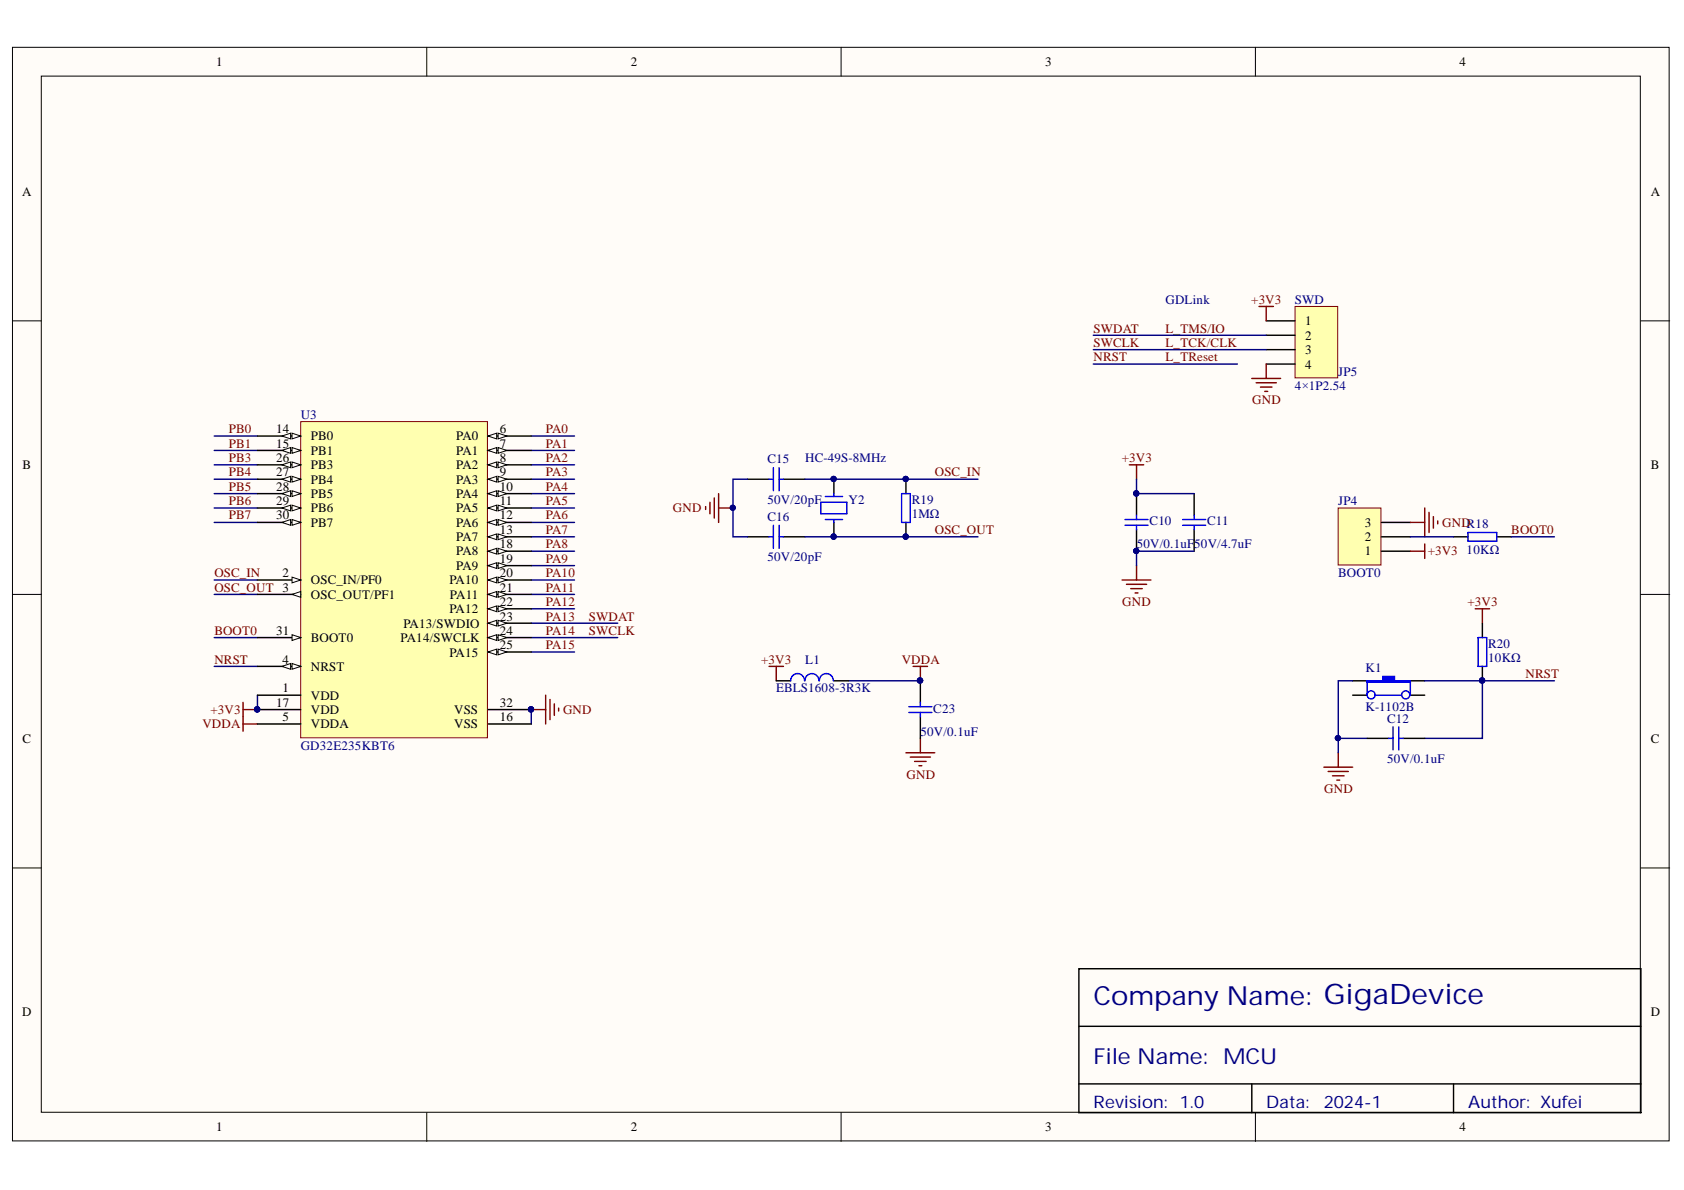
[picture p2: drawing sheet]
<svg xmlns="http://www.w3.org/2000/svg" width="297mm" height="210mm" viewBox="0 0 297 210" stroke-linecap="round" stroke-linejoin="round" font-family="sans-serif">
<defs><g id="words">
<text font-size="4.6" fill="#000080" x="192.9" y="177.3">Company Name: GigaDevice</text>
<text font-size="3.9" fill="#000080" x="192.9" y="187.7">File Name: MCU</text>
<g font-size="3" fill="#000080">
<text x="192.9" y="195.4">Revision: 1.0</text>
<text x="223.3" y="195.4">Data:</text>
<text x="233.5" y="195.4">2024-1</text>
<text x="259" y="195.4">Author: Xufei</text>
</g>
<g font-size="2.3">
<text x="38.2" y="11.7">1</text>
<text x="111.2" y="11.7">2</text>
<text x="184.3" y="11.7">3</text>
<text x="257.4" y="11.7">4</text>
<text x="3.9" y="34.5">A</text>
<text x="291.2" y="34.5">A</text>
<text x="230.2" y="57.4">1</text>
<text x="230.2" y="59.9">2</text>
<text x="230.2" y="62.5">3</text>
<text x="230.2" y="65">4</text>
<text x="48.7" y="76.4">14</text>
<text x="54.8" y="77.7">PB0</text>
<text x="80.5" y="77.7">PA0</text>
<text x="88.2" y="76.4">6</text>
<text x="4" y="82.8">B</text>
<text x="48.7" y="78.9">15</text>
<text x="48.7" y="81.5">26</text>
<text x="54.8" y="80.2">PB1</text>
<text x="54.8" y="82.8">PB3</text>
<text x="80.5" y="80.2">PA1</text>
<text x="80.5" y="82.8">PA2</text>
<text x="88.2" y="78.9">7</text>
<text x="88.2" y="81.5">8</text>
<text x="291.2" y="82.8">B</text>
<text x="48.7" y="84">27</text>
<text x="48.7" y="86.6">28</text>
<text x="48.7" y="89.1">29</text>
<text x="54.8" y="85.3">PB4</text>
<text x="54.8" y="87.8">PB5</text>
<text x="80.5" y="85.3">PA3</text>
<text x="80.5" y="87.8">PA4</text>
<text x="88.2" y="84">9</text>
<text x="88.2" y="86.6">10</text>
<text x="88.2" y="89.1">11</text>
<text x="48.7" y="91.6">30</text>
<text x="54.8" y="90.4">PB6</text>
<text x="54.8" y="92.9">PB7</text>
<text x="80.5" y="90.4">PA5</text>
<text x="80.5" y="92.9">PA6</text>
<text x="80.5" y="95.4">PA7</text>
<text x="88.2" y="91.6">12</text>
<text x="88.2" y="94.2">13</text>
<text x="240.8" y="95.4">2</text>
<text x="240.8" y="92.9">3</text>
<text x="49.8" y="101.8">2</text>
<text x="80.5" y="100.5">PA9</text>
<text x="80.5" y="98">PA8</text>
<text x="88.2" y="101.8">20</text>
<text x="88.2" y="99.2">19</text>
<text x="88.2" y="96.7">18</text>
<text x="240.8" y="98">1</text>
<text x="54.8" y="103">OSC_IN/PF0</text>
<text x="54.8" y="105.7">OSC_OUT/PF1</text>
<text x="79.3" y="103">PA10</text>
<text x="79.4" y="105.7">PA11</text>
<text x="88.2" y="104.4">21</text>
<text x="88.2" y="106.9">22</text>
<text x="48.7" y="112">31</text>
<text x="54.8" y="113.3">BOOT0</text>
<text x="70.6" y="113.3">PA14/SWCLK</text>
<text x="71.1" y="110.7">PA13/SWDIO</text>
<text x="79.3" y="108.2">PA12</text>
<text x="88.2" y="109.5">23</text>
<text x="88.2" y="112">24</text>
<text x="49.8" y="117.1">4</text>
<text x="54.8" y="118.3">NRST</text>
<text x="79.3" y="115.8">PA15</text>
<text x="88.2" y="114.5">25</text>
<text x="48.7" y="124.7">17</text>
<text x="49.8" y="122.1">1</text>
<text x="54.8" y="123.4">VDD</text>
<text x="54.8" y="125.9">VDD</text>
<text x="80.1" y="125.9">VSS</text>
<text x="88.2" y="124.7">32</text>
<text x="4" y="131">C</text>
<text x="49.8" y="127.2">5</text>
<text x="54.8" y="128.5">VDDA</text>
<text x="80.1" y="128.5">VSS</text>
<text x="88.2" y="127.2">16</text>
<text x="291.2" y="131">C</text>
<text x="3.9" y="179.3">D</text>
<text x="291.2" y="179.3">D</text>
<text x="38.2" y="199.6">1</text>
<text x="111.2" y="199.6">2</text>
<text x="184.3" y="199.6">3</text>
<text x="257.4" y="199.6">4</text>
</g>
<g font-size="2.3" fill="#000080">
<text x="205.6" y="53.6">GDLink</text>
<text x="228.4" y="53.6">SWD</text>
<text x="228.4" y="68.8">4×1P2.54</text>
<text x="236" y="66.3">JP5</text>
<text x="53" y="73.9">U3</text>
<text x="135.4" y="81.7">C15</text>
<text x="142" y="81.5">HC-49S-8MHz</text>
<text x="135.4" y="88.8">50V/20pF</text>
<text x="149.7" y="88.8">Y2</text>
<text x="160.8" y="88.8">R19</text>
<text x="236" y="89.1">JP4</text>
<text x="135.4" y="91.9">C16</text>
<text x="160.8" y="91.4">1MΩ</text>
<text x="202.8" y="92.6">C10</text>
<text x="212.9" y="92.6">C11</text>
<text x="135.4" y="99">50V/20pF</text>
<text x="200.5" y="96.7">50V/0.1uF</text>
<text x="210.6" y="96.7">50V/4.7uF</text>
<text x="236" y="101.8">BOOT0</text>
<text x="258.7" y="97.7">10KΩ</text>
<text x="142" y="117.1">L1</text>
<text x="240.9" y="118.6">K1</text>
<text x="262.5" y="114.3">R20</text>
<text x="262.5" y="116.8">10KΩ</text>
<text x="136.9" y="122.1">EBLS1608-3R3K</text>
<text x="164.6" y="125.7">C23</text>
<text x="240.9" y="125.4">K-1102B</text>
<text x="162.3" y="129.7">50V/0.1uF</text>
<text x="244.7" y="127.5">C12</text>
<text x="53" y="132.3">GD32E235KBT6</text>
<text x="244.7" y="134.6">50V/0.1uF</text>
</g>
<g font-size="2.3" fill="#800000">
<text x="220.7" y="53.6">+3V3</text>
<text x="192.9" y="58.7">SWDAT</text>
<text x="205.6" y="58.7">L_TMS/IO</text>
<text x="192.9" y="61.2">SWCLK</text>
<text x="192.9" y="63.7">NRST</text>
<text x="205.6" y="61.2">L_TCK/CLK</text>
<text x="205.6" y="63.7">L_TReset</text>
<text x="220.9" y="71.3">GND</text>
<text x="40.4" y="76.4">PB0</text>
<text x="96.3" y="76.4">PA0</text>
<text x="40.4" y="78.9">PB1</text>
<text x="40.4" y="81.5">PB3</text>
<text x="96.3" y="78.9">PA1</text>
<text x="96.3" y="81.5">PA2</text>
<text x="197.9" y="81.5">+3V3</text>
<text x="40.4" y="89.1">PB6</text>
<text x="40.4" y="84">PB4</text>
<text x="40.4" y="86.6">PB5</text>
<text x="96.3" y="84">PA3</text>
<text x="96.3" y="89.1">PA5</text>
<text x="96.3" y="86.6">PA4</text>
<text x="164.9" y="84">OSC_IN</text>
<text x="40.4" y="91.6">PB7</text>
<text x="96.3" y="94.2">PA7</text>
<text x="96.3" y="91.6">PA6</text>
<text x="118.7" y="90.4">GND</text>
<text x="164.9" y="94.2">OSC_OUT</text>
<text x="254.4" y="92.9">GNDR18</text>
<text x="266.6" y="94.2">BOOT0</text>
<text x="37.8" y="101.8">OSC_IN</text>
<text x="96.3" y="101.8">PA10</text>
<text x="96.3" y="99.2">PA9</text>
<text x="96.3" y="96.7">PA8</text>
<text x="251.8" y="98">+3V3</text>
<text x="37.8" y="104.4">OSC_OUT 3</text>
<text x="96.3" y="106.9">PA12</text>
<text x="96.3" y="104.4">PA11</text>
<text x="198" y="106.9">GND</text>
<text x="258.9" y="106.9">+3V3</text>
<text x="37.8" y="112">BOOT0</text>
<text x="96.3" y="109.5">PA13</text>
<text x="96.3" y="112">PA14</text>
<text x="103.9" y="109.5">SWDAT</text>
<text x="103.9" y="112">SWCLK</text>
<text x="37.8" y="117.1">NRST</text>
<text x="96.3" y="114.5">PA15</text>
<text x="134.3" y="117.1">+3V3</text>
<text x="159" y="117.1">VDDA</text>
<text x="269.1" y="119.6">NRST</text>
<text x="37.1" y="125.9">+3V3</text>
<text x="99.3" y="125.9">GND</text>
<text x="35.7" y="128.5">VDDA</text>
<text x="159.9" y="137.4">GND</text>
<text x="233.6" y="139.9">GND</text>
</g>
</g></defs>
<g fill="#fffcf8" stroke="#000" stroke-width=".18">
<path d="M2.2 8.3h292.2v192.9h-292.2z"/>
<path d="M7.3 13.4h282v182.8h-282z"/>
</g>
<path d="M75.3 8.3v5.1M148.4 8.3v5.1M221.4 8.3v5.1M2.2 56.6h5.1M289.4 56.6h5.1M2.2 104.8h5.1M289.4 104.8h5.1M2.2 153.1h5.1M289.4 153.1h5.1M75.3 196.3v5M148.4 196.3v5M221.4 196.3v5" fill="none" stroke="#000" stroke-width=".18"/>
<g fill="none" stroke="#000" stroke-width=".25">
<path d="M131.8 84.5h3.9M131.8 94.7h3.9M138.2 84.5h3.8M138.2 94.7h3.8M147.1 84.5v2.6M147.1 92.1v2.6M159.8 84.5v2.6M159.8 92.1v2.6M238.6 120.1h2.5M248.8 120.1h2.5M190.3 170.9h99.1v25.4h-99.1zM190.3 181h99.1"/>
<path d="M190.3 191.2h99.1M220.8 191.2v5.1M256.4 191.2v5.1"/>
</g>
<g fill="none" stroke="#00f" stroke-width=".25">
<path d="M135.7 84.5h.7M135.7 94.7h.7M136.4 82.5v4.1M136.4 92.7v4M137.4 84.5h.8M137.4 82.5v4.1M137.4 92.7v4M137.4 94.7h.8M144.8 88.6h4.6v2h-4.6zM145.6 87.6h3M145.6 91.6h3M147.1 87.1v.5"/>
<path d="M147.1 91.6v.5M159 87.1h1.6v5h-1.6z"/>
</g>
<g fill="#000080" stroke="#000080" stroke-width=".18">
<circle cx="147" cy="94.7" r=".46"/>
<circle cx="147" cy="84.5" r=".46"/>
<circle cx="129.2" cy="89.6" r=".46"/>
<circle cx="159.7" cy="94.7" r=".46"/>
<circle cx="159.7" cy="84.5" r=".46"/>
</g>
<path d="M131.8 84.5h-2.5v10.2h2.5M142 84.5h30.5M142 94.7h30.5M37.8 102.3h7.6M37.8 104.8h7.6" fill="none" stroke="#000080" stroke-width=".25"/>
<path d="M124.5 89.4v.5M125.2 88.6v2M126 87.8v3.6M126.8 87.1v5M126.8 89.6h2.5" fill="none" stroke="#800000" stroke-width=".25"/>
<path d="M241.1 120.1h2.8v-.8h2.1v.8h2.8v.2h-7.7z" fill-rule="evenodd" fill="#00f"/>
<g fill="none" stroke="#00f" stroke-width=".25">
<path d="M258.9 93.9h5.1v1.6h-5.1zM260.7 112.5h1.5v5h-1.5zM241.1 120.1h2.8v-.8h2.1v.8h2.8v.2h-7.7zM241.1 120.1v2.5M242.7 122.6h4.5M245 130.2h.7M245.7 128.2v4.1M246.7 130.2h.8M246.7 128.2v4.1M248.8 120.1v2.5"/>
<circle cx="241.9" cy="122.6" r=".71"/>
<circle cx="248" cy="122.6" r=".71"/>
</g>
<path d="M256.4 94.7h2.5M264 94.7h2.6M261.5 109.9v2.6M261.5 117.5v2.6M238.6 122.6h2.5M241.1 130.2h3.9M247.5 130.2h3.8M248.8 122.6h2.5" fill="none" stroke="#000" stroke-width=".25"/>
<path d="M260.2 107.4h2.5M261.5 107.4v2.5M233.5 135.3h5.1M234.3 136.1h3.5M235 136.8h2.1M235.8 137.6h.5M236.1 132.8v2.5" fill="none" stroke="#800000" stroke-width=".25"/>
<path d="M37.8 117.5h7.6M236.1 130.2h5M238.6 120.1h-2.5v12.7M251.3 120.1h22.9M261.5 120.1v10.1h-10.2" fill="none" stroke="#000080" stroke-width=".25"/>
<g fill="#000080" stroke="#000080" stroke-width=".18">
<circle cx="236" cy="130.2" r=".46"/>
<circle cx="261.4" cy="120" r=".46"/>
</g>
<path d="M236 89.6h7.6v10.1h-7.6z" fill="#ffffb0" stroke="#800000" stroke-width=".18"/>
<path d="M200.5 87.1v3.8M200.5 93.4v3.8M210.6 87.1v3.8M210.6 93.4v3.8M243.7 97.2h5.1M243.7 94.7h5.1M243.7 92.1h5.1M136.9 120.1h2.6M147.1 120.1h2.5M162.3 120.1v3.8M162.3 126.4v3.8" fill="none" stroke="#000" stroke-width=".25"/>
<g fill="none" stroke="#800000" stroke-width=".25">
<path d="M199.2 82h2.5M200.5 82v2.5M200.5 99.8v2.5M248.8 92.1h2.5M248.8 97.2h2.5M251.3 89.6v5.1M251.3 96v2.5M252.1 90.4v3.5M252.8 91.1v2.1M253.6 91.9v.5M135.7 117.5h2.5M136.9 117.5v2.6"/>
<path d="M161.1 117.5h2.5M162.3 117.5v2.6M197.9 102.3h5.1M198.7 103.1h3.5M199.5 103.8h2M200.2 104.6h.5M42.9 123.9v5.1M42.9 125.2h2.5M42.9 127.7h2.5M93.7 125.2h2.6M96.3 122.6v5.1M97 123.4v3.5"/>
<path d="M97.8 124.1v2.1M98.5 124.9v.5M159.8 132.8h5.1M160.6 133.5h3.5M161.3 134.3h2.1M162.1 135.1h.5M162.3 130.2v2.6"/>
</g>
<g fill="none" stroke="#000080" stroke-width=".25">
<path d="M37.8 76.9h7.6M37.8 79.5h7.6M93.7 76.9h7.6M93.7 79.5h7.6M192.8 64.2h25.5M37.8 82h7.6M37.8 84.5h7.6M37.8 92.1h7.6M37.8 89.6h7.6M37.8 87.1h7.6M93.7 94.7h7.6M93.7 82h7.6"/>
<path d="M93.7 84.5h7.6M93.7 92.1h7.6M93.7 89.6h7.6M93.7 87.1h7.6M93.7 97.2h7.6M93.7 99.8h7.6M200.5 84.5v2.6h10.1M210.6 97.2h-10.1v2.6M248.8 94.7h7.6M266.6 94.7h7.6M37.8 112.5h7.6M93.7 112.5h15.3"/>
<path d="M93.7 102.3h7.6M93.7 104.8h7.6M93.7 107.4h7.6M93.7 115h7.6M93.7 109.9h15.3M45.4 122.6v2.6M93.7 125.2v2.5M149.6 120.1h12.7"/>
</g>
<g fill="#000080" stroke="#000080" stroke-width=".18">
<circle cx="200.4" cy="97.2" r=".46"/>
<circle cx="200.4" cy="87" r=".46"/>
<circle cx="45.4" cy="125.1" r=".46"/>
<circle cx="93.7" cy="125.1" r=".46"/>
<circle cx="162.3" cy="120" r=".46"/>
</g>
<g fill="none" stroke="#00f" stroke-width=".25">
<path d="M198.4 91.6h4.1M198.4 92.7h4.1M200.5 90.9v.7M200.5 92.7v.7M208.6 91.6h4.1M208.6 92.7h4.1M210.6 90.9v.7M210.6 92.7v.7M141.9 120.1a1.22 1.22 0 0 0-1.2-1.3 1.22 1.22 0 0 0-1.2 1.3M144.4 120.1a1.23 1.23 0 0 0-1.2-1.3 1.23 1.23 0 0 0-1.2 1.3M147 120.1a1.23 1.23 0 0 0-1.2-1.3 1.23 1.23 0 0 0-1.3 1.3M160.3 124.7h4.1"/>
<path d="M160.3 125.7h4.1M162.3 123.9v.8M162.3 125.7v.7"/>
</g>
<path d="M53 74.4h33v55.7h-33z" fill="#ffffb0" stroke="#800000" stroke-width=".18"/>
<path d="M45.4 112.5h7.6" fill="none" stroke="#000" stroke-width=".25"/>
<path d="M51.5 112l1.5 .5-1.5 .5z" fill="#fffcf8"/>
<path d="M51.5 112l1.5 .5-1.5 .5z" fill="none" stroke="#000" stroke-width=".18"/>
<path d="M45.4 117.5h7.6" fill="none" stroke="#000" stroke-width=".25"/>
<path d="M51.5 117l1.5 .5-1.5 .6z" fill="#fffcf8"/>
<path d="M51.5 117l1.5 .5-1.5 .6z" fill="none" stroke="#000" stroke-width=".18"/>
<path d="M49.7 117.5l1.6-.5v1.1z" fill="#fffcf8"/>
<path d="M49.7 117.5l1.6-.5v1.1z" fill="none" stroke="#000" stroke-width=".18"/>
<path d="M45.4 102.3h7.6" fill="none" stroke="#000" stroke-width=".25"/>
<path d="M51.5 101.8l1.5 .5-1.5 .5z" fill="#fffcf8"/>
<path d="M51.5 101.8l1.5 .5-1.5 .5z" fill="none" stroke="#000" stroke-width=".18"/>
<path d="M45.4 104.8h7.6" fill="none" stroke="#000" stroke-width=".25"/>
<path d="M51.5 104.8l1.5-.5v1.1z" fill="#fffcf8"/>
<path d="M51.5 104.8l1.5-.5v1.1z" fill="none" stroke="#000" stroke-width=".18"/>
<path d="M86.1 76.9h7.6" fill="none" stroke="#000" stroke-width=".25"/>
<path d="M86.1 76.9l1.5-.5v1z" fill="#fffcf8"/>
<path d="M86.1 76.9l1.5-.5v1z" fill="none" stroke="#000" stroke-width=".18"/>
<path d="M87.9 76.4l1.5 .5-1.5 .5z" fill="#fffcf8"/>
<path d="M87.9 76.4l1.5 .5-1.5 .5z" fill="none" stroke="#000" stroke-width=".18"/>
<path d="M86.1 79.5h7.6" fill="none" stroke="#000" stroke-width=".25"/>
<path d="M86.1 79.5l1.5-.6v1.1z" fill="#fffcf8"/>
<path d="M86.1 79.5l1.5-.6v1.1z" fill="none" stroke="#000" stroke-width=".18"/>
<path d="M87.9 78.9l1.5 .6-1.5 .5z" fill="#fffcf8"/>
<path d="M87.9 78.9l1.5 .6-1.5 .5z" fill="none" stroke="#000" stroke-width=".18"/>
<path d="M86.1 102.3h7.6" fill="none" stroke="#000" stroke-width=".25"/>
<path d="M86.1 102.3l1.5-.5v1z" fill="#fffcf8"/>
<path d="M86.1 102.3l1.5-.5v1z" fill="none" stroke="#000" stroke-width=".18"/>
<path d="M87.9 101.8l1.5 .5-1.5 .5z" fill="#fffcf8"/>
<path d="M87.9 101.8l1.5 .5-1.5 .5z" fill="none" stroke="#000" stroke-width=".18"/>
<path d="M86.1 99.8h7.6" fill="none" stroke="#000" stroke-width=".25"/>
<path d="M86.1 99.8l1.5-.5v1z" fill="#fffcf8"/>
<path d="M86.1 99.8l1.5-.5v1z" fill="none" stroke="#000" stroke-width=".18"/>
<path d="M87.9 99.3l1.5 .5-1.5 .5z" fill="#fffcf8"/>
<path d="M87.9 99.3l1.5 .5-1.5 .5z" fill="none" stroke="#000" stroke-width=".18"/>
<path d="M86.1 104.8h7.6" fill="none" stroke="#000" stroke-width=".25"/>
<path d="M86.1 104.8l1.5-.5v1.1z" fill="#fffcf8"/>
<path d="M86.1 104.8l1.5-.5v1.1z" fill="none" stroke="#000" stroke-width=".18"/>
<path d="M87.9 104.3l1.5 .5-1.5 .6z" fill="#fffcf8"/>
<path d="M87.9 104.3l1.5 .5-1.5 .6z" fill="none" stroke="#000" stroke-width=".18"/>
<path d="M86.1 107.4h7.6" fill="none" stroke="#000" stroke-width=".25"/>
<path d="M86.1 107.4l1.5-.5v1z" fill="#fffcf8"/>
<path d="M86.1 107.4l1.5-.5v1z" fill="none" stroke="#000" stroke-width=".18"/>
<path d="M87.9 106.9l1.5 .5-1.5 .5z" fill="#fffcf8"/>
<path d="M87.9 106.9l1.5 .5-1.5 .5z" fill="none" stroke="#000" stroke-width=".18"/>
<path d="M86.1 109.9h7.6" fill="none" stroke="#000" stroke-width=".25"/>
<path d="M86.1 109.9l1.5-.5v1z" fill="#fffcf8"/>
<path d="M86.1 109.9l1.5-.5v1z" fill="none" stroke="#000" stroke-width=".18"/>
<path d="M87.9 109.4l1.5 .5-1.5 .5z" fill="#fffcf8"/>
<path d="M87.9 109.4l1.5 .5-1.5 .5z" fill="none" stroke="#000" stroke-width=".18"/>
<path d="M86.1 82h7.6" fill="none" stroke="#000" stroke-width=".25"/>
<path d="M86.1 82l1.5-.5v1z" fill="#fffcf8"/>
<path d="M86.1 82l1.5-.5v1z" fill="none" stroke="#000" stroke-width=".18"/>
<path d="M87.9 81.5l1.5 .5-1.5 .5z" fill="#fffcf8"/>
<path d="M87.9 81.5l1.5 .5-1.5 .5z" fill="none" stroke="#000" stroke-width=".18"/>
<path d="M86.1 84.5h7.6" fill="none" stroke="#000" stroke-width=".25"/>
<path d="M86.1 84.5l1.5-.5v1z" fill="#fffcf8"/>
<path d="M86.1 84.5l1.5-.5v1z" fill="none" stroke="#000" stroke-width=".18"/>
<path d="M87.9 84l1.5 .5-1.5 .5z" fill="#fffcf8"/>
<path d="M87.9 84l1.5 .5-1.5 .5z" fill="none" stroke="#000" stroke-width=".18"/>
<path d="M86.1 87.1h7.6" fill="none" stroke="#000" stroke-width=".25"/>
<path d="M86.1 87.1l1.5-.5v1z" fill="#fffcf8"/>
<path d="M86.1 87.1l1.5-.5v1z" fill="none" stroke="#000" stroke-width=".18"/>
<path d="M87.9 86.6l1.5 .5-1.5 .5z" fill="#fffcf8"/>
<path d="M87.9 86.6l1.5 .5-1.5 .5z" fill="none" stroke="#000" stroke-width=".18"/>
<path d="M86.1 89.6h7.6" fill="none" stroke="#000" stroke-width=".25"/>
<path d="M86.1 89.6l1.5-.5v1z" fill="#fffcf8"/>
<path d="M86.1 89.6l1.5-.5v1z" fill="none" stroke="#000" stroke-width=".18"/>
<path d="M87.9 89.1l1.5 .5-1.5 .5z" fill="#fffcf8"/>
<path d="M87.9 89.1l1.5 .5-1.5 .5z" fill="none" stroke="#000" stroke-width=".18"/>
<path d="M86.1 92.1h7.6" fill="none" stroke="#000" stroke-width=".25"/>
<path d="M86.1 92.1l1.5-.5v1.1z" fill="#fffcf8"/>
<path d="M86.1 92.1l1.5-.5v1.1z" fill="none" stroke="#000" stroke-width=".18"/>
<path d="M87.9 91.6l1.5 .5-1.5 .6z" fill="#fffcf8"/>
<path d="M87.9 91.6l1.5 .5-1.5 .6z" fill="none" stroke="#000" stroke-width=".18"/>
<path d="M86.1 94.7h7.6" fill="none" stroke="#000" stroke-width=".25"/>
<path d="M86.1 94.7l1.5-.5v1z" fill="#fffcf8"/>
<path d="M86.1 94.7l1.5-.5v1z" fill="none" stroke="#000" stroke-width=".18"/>
<path d="M87.9 94.2l1.5 .5-1.5 .5z" fill="#fffcf8"/>
<path d="M87.9 94.2l1.5 .5-1.5 .5z" fill="none" stroke="#000" stroke-width=".18"/>
<path d="M45.4 76.9h7.6M45.4 122.6h7.6" fill="none" stroke="#000" stroke-width=".25"/>
<path d="M51.5 76.4l1.5 .5-1.5 .5z" fill="#fffcf8"/>
<path d="M51.5 76.4l1.5 .5-1.5 .5z" fill="none" stroke="#000" stroke-width=".18"/>
<path d="M49.7 76.9l1.6-.5v1z" fill="#fffcf8"/>
<path d="M49.7 76.9l1.6-.5v1z" fill="none" stroke="#000" stroke-width=".18"/>
<path d="M45.4 79.5h7.6" fill="none" stroke="#000" stroke-width=".25"/>
<path d="M51.5 78.9l1.5 .6-1.5 .5z" fill="#fffcf8"/>
<path d="M51.5 78.9l1.5 .6-1.5 .5z" fill="none" stroke="#000" stroke-width=".18"/>
<path d="M49.7 79.5l1.6-.6v1.1z" fill="#fffcf8"/>
<path d="M49.7 79.5l1.6-.6v1.1z" fill="none" stroke="#000" stroke-width=".18"/>
<path d="M45.4 82h7.6" fill="none" stroke="#000" stroke-width=".25"/>
<path d="M51.5 81.5l1.5 .5-1.5 .5z" fill="#fffcf8"/>
<path d="M51.5 81.5l1.5 .5-1.5 .5z" fill="none" stroke="#000" stroke-width=".18"/>
<path d="M49.7 82l1.6-.5v1z" fill="#fffcf8"/>
<path d="M49.7 82l1.6-.5v1z" fill="none" stroke="#000" stroke-width=".18"/>
<path d="M45.4 84.5h7.6" fill="none" stroke="#000" stroke-width=".25"/>
<path d="M51.5 84l1.5 .5-1.5 .5z" fill="#fffcf8"/>
<path d="M51.5 84l1.5 .5-1.5 .5z" fill="none" stroke="#000" stroke-width=".18"/>
<path d="M49.7 84.5l1.6-.5v1z" fill="#fffcf8"/>
<path d="M49.7 84.5l1.6-.5v1z" fill="none" stroke="#000" stroke-width=".18"/>
<path d="M45.4 87.1h7.6" fill="none" stroke="#000" stroke-width=".25"/>
<path d="M51.5 86.6l1.5 .5-1.5 .5z" fill="#fffcf8"/>
<path d="M51.5 86.6l1.5 .5-1.5 .5z" fill="none" stroke="#000" stroke-width=".18"/>
<path d="M49.7 87.1l1.6-.5v1z" fill="#fffcf8"/>
<path d="M49.7 87.1l1.6-.5v1z" fill="none" stroke="#000" stroke-width=".18"/>
<path d="M45.4 89.6h7.6" fill="none" stroke="#000" stroke-width=".25"/>
<path d="M51.5 89.1l1.5 .5-1.5 .5z" fill="#fffcf8"/>
<path d="M51.5 89.1l1.5 .5-1.5 .5z" fill="none" stroke="#000" stroke-width=".18"/>
<path d="M49.7 89.6l1.6-.5v1z" fill="#fffcf8"/>
<path d="M49.7 89.6l1.6-.5v1z" fill="none" stroke="#000" stroke-width=".18"/>
<path d="M45.4 92.1h7.6" fill="none" stroke="#000" stroke-width=".25"/>
<path d="M51.5 91.6l1.5 .5-1.5 .6z" fill="#fffcf8"/>
<path d="M51.5 91.6l1.5 .5-1.5 .6z" fill="none" stroke="#000" stroke-width=".18"/>
<path d="M49.7 92.1l1.6-.5v1.1z" fill="#fffcf8"/>
<path d="M49.7 92.1l1.6-.5v1.1z" fill="none" stroke="#000" stroke-width=".18"/>
<path d="M86.1 97.2h7.6M45.4 127.7h7.6" fill="none" stroke="#000" stroke-width=".25"/>
<path d="M86.1 97.2l1.5-.5v1z" fill="#fffcf8"/>
<path d="M86.1 97.2l1.5-.5v1z" fill="none" stroke="#000" stroke-width=".18"/>
<path d="M87.9 96.7l1.5 .5-1.5 .5z" fill="#fffcf8"/>
<path d="M87.9 96.7l1.5 .5-1.5 .5z" fill="none" stroke="#000" stroke-width=".18"/>
<path d="M86.1 112.5h7.6M45.4 125.2h7.6M86.1 127.7h7.6" fill="none" stroke="#000" stroke-width=".25"/>
<circle cx="45.4" cy="125.1" r=".46" fill="#000080" stroke="#000080" stroke-width=".18"/>
<path d="M86.1 112.5l1.5-.5v1z" fill="#fffcf8"/>
<path d="M86.1 112.5l1.5-.5v1z" fill="none" stroke="#000" stroke-width=".18"/>
<path d="M87.9 112l1.5 .5-1.5 .5z" fill="#fffcf8"/>
<path d="M87.9 112l1.5 .5-1.5 .5z" fill="none" stroke="#000" stroke-width=".18"/>
<path d="M86.1 115h7.6" fill="none" stroke="#000" stroke-width=".25"/>
<path d="M86.1 115l1.5-.5v1z" fill="#fffcf8"/>
<path d="M86.1 115l1.5-.5v1z" fill="none" stroke="#000" stroke-width=".18"/>
<path d="M87.9 114.5l1.5 .5-1.5 .5z" fill="#fffcf8"/>
<path d="M87.9 114.5l1.5 .5-1.5 .5z" fill="none" stroke="#000" stroke-width=".18"/>
<path d="M86.1 125.2h7.6" fill="none" stroke="#000" stroke-width=".25"/>
<g fill="#000080" stroke="#000080" stroke-width=".18">
<circle cx="93.7" cy="125.1" r=".46"/>
<circle cx="45.4" cy="125.1" r=".46"/>
</g>
<path d="M228.4 54.1h7.6v12.6h-7.6z" fill="#ffffb0" stroke="#800000" stroke-width=".18"/>
<path d="M223.3 56.6h5.1M223.3 59.1h5.1M223.3 61.7h5.1M223.3 64.2h5.1" fill="none" stroke="#000" stroke-width=".25"/>
<path d="M222.1 54.1h2.5M223.3 54.1v2.5M220.8 66.8h5.1M221.6 67.5h3.5M222.3 68.3h2.1M223.1 69h.5M223.3 64.2v2.6" fill="none" stroke="#800000" stroke-width=".25"/>
<path d="M192.8 59.1h30.5M192.8 61.7h30.5" fill="none" stroke="#000080" stroke-width=".25"/>
<use href="#words"/>
</svg>
